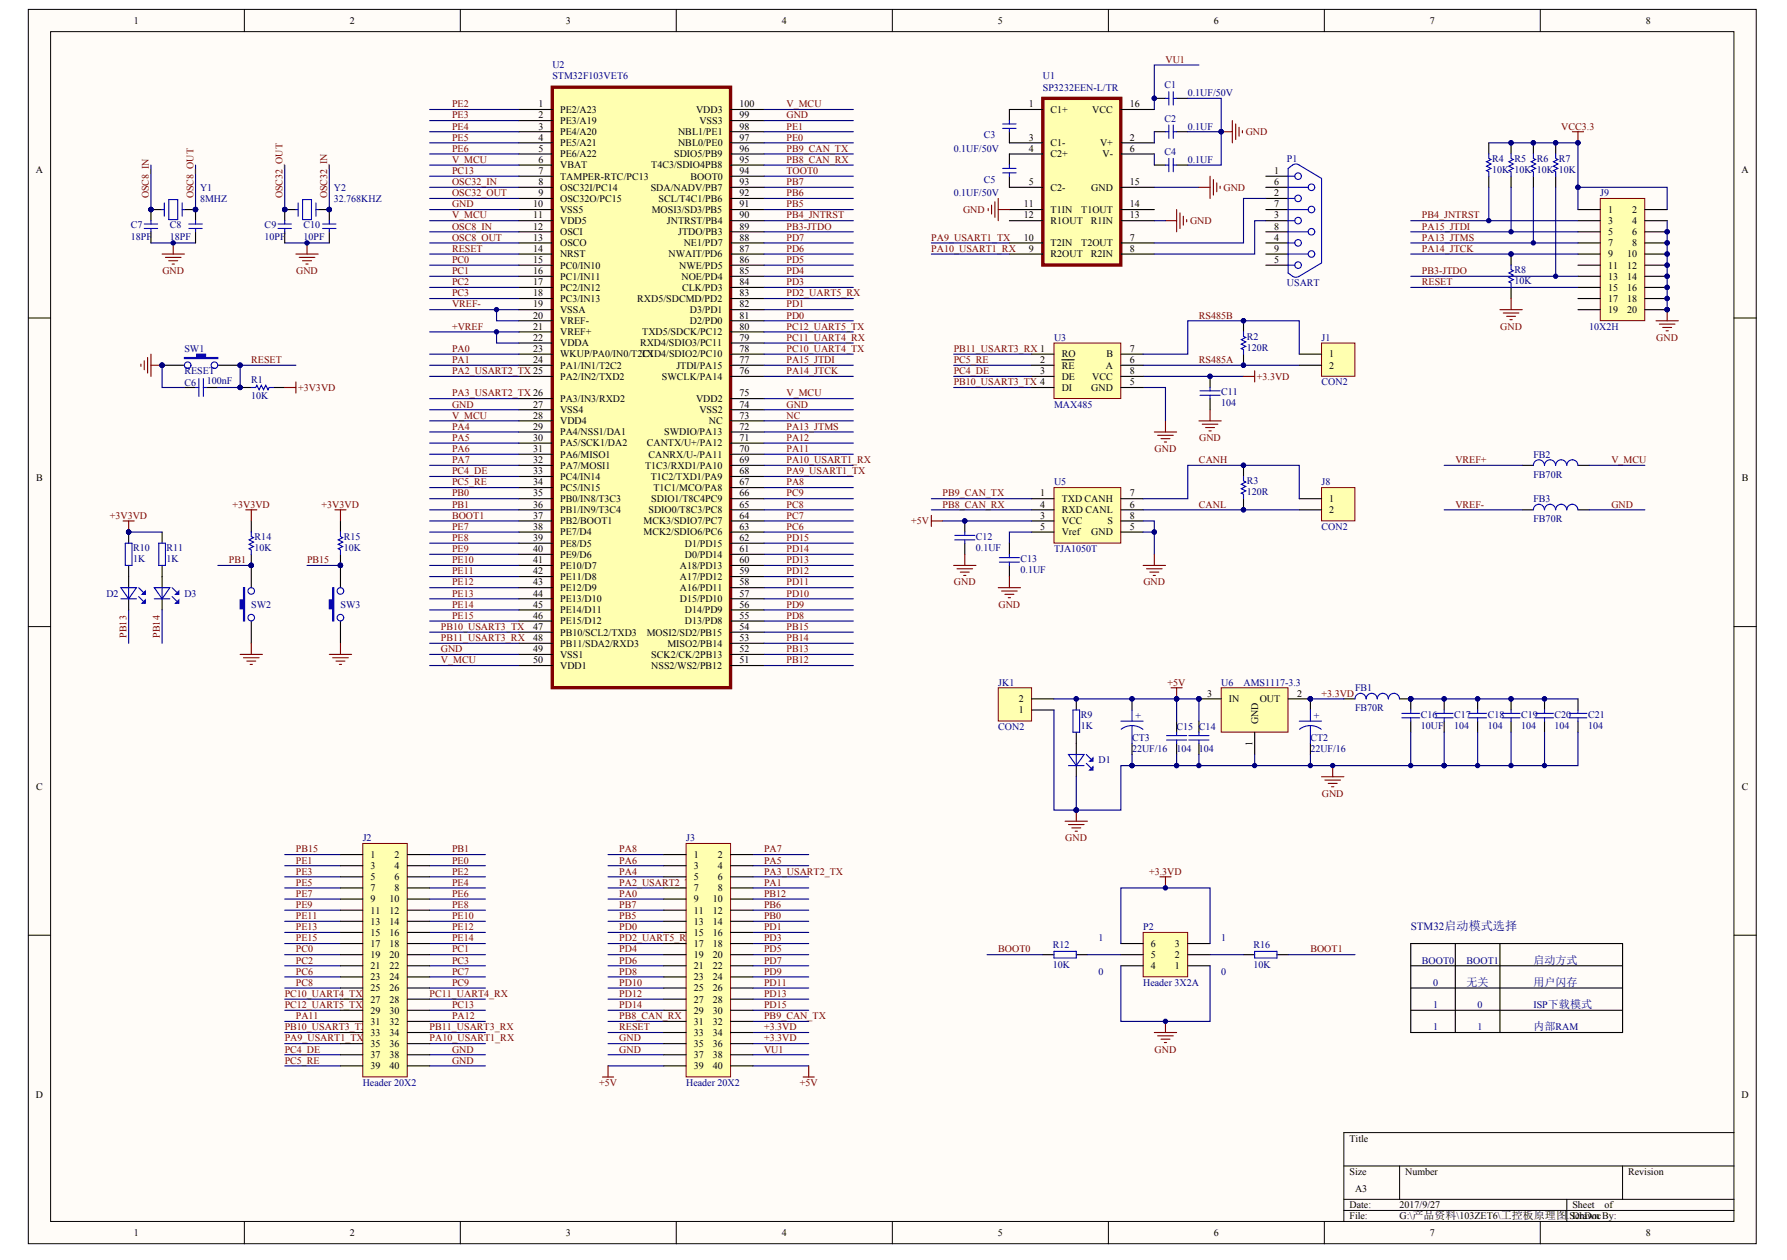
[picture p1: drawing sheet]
<svg xmlns="http://www.w3.org/2000/svg" width="287mm" height="202mm" viewBox="0 0 287 202" stroke-linecap="round" stroke-linejoin="round" font-family="sans-serif">
<defs><g id="words">
<g font-size="1.8" fill="#000080">
<text x="226.4" y="149.2">STM32启动模式选择</text>
<text x="246.1" y="154.6">启动方式</text>
<text x="235.4" y="158.2">无关</text>
<text x="246.1" y="158.2">用户闪存</text>
<text x="246.1" y="165.3">内部RAM</text>
</g>
<g font-size="1.6">
<text x="21.5" y="3.8">1</text>
<text x="56.1" y="3.8">2</text>
<text x="90.8" y="3.8">3</text>
<text x="125.5" y="3.8">4</text>
<text x="160.1" y="3.8">5</text>
<text x="194.8" y="3.8">6</text>
<text x="229.5" y="3.8">7</text>
<text x="264.2" y="3.8">8</text>
<text x="86.4" y="17.2">1</text>
<text x="118.7" y="17.2">100</text>
<text x="165.1" y="17.2">1</text>
<text x="181.3" y="17.2">16</text>
<text x="86.4" y="19">2</text>
<text x="86.4" y="20.8">3</text>
<text x="86.4" y="22.6">4</text>
<text x="89.9" y="18.1">PE2/A23</text>
<text x="89.9" y="19.9">PE3/A19</text>
<text x="89.9" y="21.7">PE4/A20</text>
<text x="89.9" y="23.5">PE5/A21</text>
<text x="108.8" y="23.5">NBL0/PE0</text>
<text x="108.8" y="21.7">NBL1/PE1</text>
<text x="111.7" y="18.1">VDD3</text>
<text x="112.3" y="19.9">VSS3</text>
<text x="118.7" y="22.6">97</text>
<text x="118.7" y="20.8">98</text>
<text x="118.7" y="19">99</text>
<text x="165.1" y="22.6">3</text>
<text x="168.6" y="18.1">C1+</text>
<text x="168.6" y="23.5">C1-</text>
<text x="175.3" y="18.1">VCC</text>
<text x="176.6" y="23.5">V+</text>
<text x="181.3" y="22.6">2</text>
<text x="5.7" y="27.7">A</text>
<text x="86.4" y="24.4">5</text>
<text x="86.4" y="26.1">6</text>
<text x="86.4" y="27.9">7</text>
<text x="86.4" y="29.7">8</text>
<text x="89.9" y="25.3">PE6/A22</text>
<text x="89.9" y="27">VBAT</text>
<text x="89.9" y="28.8">TAMPER-RTC/PC13</text>
<text x="104.5" y="27">T4C3/SDIO4PB8</text>
<text x="108.2" y="25.3">SDIO5/PB9</text>
<text x="110.8" y="28.8">BOOT0</text>
<text x="118.7" y="29.7">93</text>
<text x="118.7" y="27.9">94</text>
<text x="118.7" y="26.1">95</text>
<text x="118.7" y="24.4">96</text>
<text x="165.1" y="24.4">4</text>
<text x="165.1" y="29.7">5</text>
<text x="168.6" y="25.3">C2+</text>
<text x="176.9" y="25.3">V-</text>
<text x="181.3" y="24.4">6</text>
<text x="181.3" y="29.7">15</text>
<text x="204.5" y="27.9">1</text>
<text x="204.5" y="29.7">6</text>
<text x="279.5" y="27.7">A</text>
<text x="85.6" y="33.3">10</text>
<text x="85.6" y="35">11</text>
<text x="86.4" y="31.5">9</text>
<text x="89.9" y="30.6">OSC32I/PC14</text>
<text x="89.9" y="32.4">OSC32O/PC15</text>
<text x="89.9" y="34.2">VSS5</text>
<text x="89.9" y="36">VDD5</text>
<text x="104.4" y="30.6">SDA/NADV/PB7</text>
<text x="104.6" y="34.2">MOSI3/SD3/PB5</text>
<text x="105.7" y="32.4">SCL/T4C1/PB6</text>
<text x="107" y="36">JNTRST/PB4</text>
<text x="118.7" y="35">90</text>
<text x="118.7" y="33.3">91</text>
<text x="118.7" y="31.5">92</text>
<text x="164.3" y="33.3">11</text>
<text x="164.3" y="35">12</text>
<text x="168.6" y="30.6">C2-</text>
<text x="168.6" y="34.2">T1IN</text>
<text x="168.6" y="36">R1OUT</text>
<text x="173.5" y="34.2">T1OUT</text>
<text x="175.1" y="36">R1IN</text>
<text x="175.1" y="30.6">GND</text>
<text x="181.3" y="35">13</text>
<text x="181.3" y="33.3">14</text>
<text x="204.5" y="31.5">2</text>
<text x="204.5" y="33.3">7</text>
<text x="204.5" y="35">3</text>
<text x="258.1" y="34.2">1</text>
<text x="258.1" y="36">3</text>
<text x="261.9" y="34.2">2</text>
<text x="261.9" y="36">4</text>
<text x="85.6" y="36.8">12</text>
<text x="85.6" y="38.6">13</text>
<text x="85.6" y="40.4">14</text>
<text x="89.9" y="37.7">OSCI</text>
<text x="89.9" y="39.5">OSCO</text>
<text x="89.9" y="41.3">NRST</text>
<text x="107.3" y="41.3">NWAIT/PD6</text>
<text x="108.8" y="37.7">JTDO/PB3</text>
<text x="109.7" y="39.5">NE1/PD7</text>
<text x="118.7" y="40.4">87</text>
<text x="118.7" y="38.6">88</text>
<text x="118.7" y="36.8">89</text>
<text x="164.3" y="38.6">10</text>
<text x="165.1" y="40.4">9</text>
<text x="168.6" y="41.3">R2OUT</text>
<text x="168.6" y="39.5">T2IN</text>
<text x="173.5" y="39.5">T2OUT</text>
<text x="175.1" y="41.3">R2IN</text>
<text x="181.3" y="38.6">7</text>
<text x="181.3" y="40.4">8</text>
<text x="204.5" y="36.8">8</text>
<text x="204.5" y="38.6">4</text>
<text x="204.5" y="40.4">9</text>
<text x="258.1" y="37.7">5</text>
<text x="258.1" y="39.5">7</text>
<text x="258.1" y="41.3">9</text>
<text x="261.1" y="41.3">10</text>
<text x="261.9" y="37.7">6</text>
<text x="261.9" y="39.5">8</text>
<text x="85.6" y="42.2">15</text>
<text x="85.6" y="44">16</text>
<text x="85.6" y="45.8">17</text>
<text x="85.6" y="47.6">18</text>
<text x="89.9" y="43.1">PC0/IN10</text>
<text x="89.9" y="44.9">PC1/IN11</text>
<text x="89.9" y="46.6">PC2/IN12</text>
<text x="109" y="43.1">NWE/PD5</text>
<text x="109.4" y="44.9">NOE/PD4</text>
<text x="109.5" y="46.6">CLK/PD3</text>
<text x="118.7" y="47.6">83</text>
<text x="118.7" y="45.8">84</text>
<text x="118.7" y="44">85</text>
<text x="118.7" y="42.2">86</text>
<text x="204.5" y="42.2">5</text>
<text x="258.1" y="43.1">11</text>
<text x="258.1" y="44.9">13</text>
<text x="258.1" y="46.6">15</text>
<text x="261.1" y="43.1">12</text>
<text x="261.1" y="44.9">14</text>
<text x="261.1" y="46.6">16</text>
<text x="85.6" y="49.3">19</text>
<text x="85.6" y="51.1">20</text>
<text x="85.6" y="52.9">21</text>
<text x="89.9" y="48.4">PC3/IN13</text>
<text x="89.9" y="50.2">VSSA</text>
<text x="89.9" y="52">VREF-</text>
<text x="89.9" y="53.8">VREF+</text>
<text x="102.3" y="48.4">RXD5/SDCMD/PD2</text>
<text x="103.1" y="53.8">TXD5/SDCK/PC12</text>
<text x="110.7" y="52">D2/PD0</text>
<text x="110.7" y="50.2">D3/PD1</text>
<text x="118.7" y="52.9">80</text>
<text x="118.7" y="51.1">81</text>
<text x="118.7" y="49.3">82</text>
<text x="258.1" y="48.4">17</text>
<text x="258.1" y="50.2">19</text>
<text x="261.1" y="48.4">18</text>
<text x="261.1" y="50.2">20</text>
<text x="85.6" y="54.7">22</text>
<text x="85.6" y="56.5">23</text>
<text x="85.6" y="58.3">24</text>
<text x="89.9" y="55.6">VDDA</text>
<text x="89.9" y="57.4">WKUP/PA0/IN0/T2C1</text>
<text x="89.9" y="59.1">PA1/IN1/T2C2</text>
<text x="102.7" y="55.6">RXD4/SDIO3/PC11</text>
<text x="102.8" y="57.4">TXD4/SDIO2/PC10</text>
<text x="108.6" y="59.1">JTDI/PA15</text>
<text x="118.7" y="58.3">77</text>
<text x="118.7" y="56.5">78</text>
<text x="118.7" y="54.7">79</text>
<text x="166.9" y="58.3">2</text>
<text x="170.4" y="57.4">RO</text>
<text x="170.4" y="59.1">RE</text>
<text x="177.5" y="59.1">A</text>
<text x="177.6" y="57.4">B</text>
<text x="181.3" y="58.3">6</text>
<text x="181.3" y="56.5">7</text>
<text x="213.4" y="57.4">1</text>
<text x="213.4" y="59.1">2</text>
<text x="85.6" y="65.4">27</text>
<text x="89.9" y="60.9">PA2/IN2/TXD2</text>
<text x="89.9" y="64.5">PA3/IN3/RXD2</text>
<text x="106.2" y="60.9">SWCLK/PA14</text>
<text x="111.7" y="64.5">VDD2</text>
<text x="118.7" y="65.4">74</text>
<text x="118.7" y="63.6">75</text>
<text x="118.7" y="60">76</text>
<text x="166.9" y="60">3</text>
<text x="170.4" y="60.9">DE</text>
<text x="170.4" y="62.7">DI</text>
<text x="175.1" y="62.7">GND</text>
<text x="175.3" y="60.9">VCC</text>
<text x="181.3" y="61.8">5</text>
<text x="181.3" y="60">8</text>
<text x="85.6" y="67.2">28</text>
<text x="85.6" y="68.9">29</text>
<text x="85.6" y="70.7">30</text>
<text x="89.9" y="66.3">VSS4</text>
<text x="89.9" y="68.1">VDD4</text>
<text x="89.9" y="69.9">PA4/NSS1/DA1</text>
<text x="89.9" y="71.6">PA5/SCK1/DA2</text>
<text x="103.8" y="71.6">CANTX/U+/PA12</text>
<text x="106.6" y="69.9">SWDIO/PA13</text>
<text x="112.3" y="66.3">VSS2</text>
<text x="113.8" y="68.1">NC</text>
<text x="118.7" y="70.7">71</text>
<text x="118.7" y="68.9">72</text>
<text x="118.7" y="67.2">73</text>
<text x="5.8" y="77.2">B</text>
<text x="85.6" y="72.5">31</text>
<text x="85.6" y="74.3">32</text>
<text x="85.6" y="76.1">33</text>
<text x="85.6" y="77.9">34</text>
<text x="89.9" y="73.4">PA6/MISO1</text>
<text x="89.9" y="75.2">PA7/MOSI1</text>
<text x="89.9" y="77">PC4/IN14</text>
<text x="103.5" y="75.2">T1C3/RXD1/PA10</text>
<text x="104.1" y="73.4">CANRX/U-/PA11</text>
<text x="104.4" y="77">T1C2/TXD1/PA9</text>
<text x="118.7" y="77.9">67</text>
<text x="118.7" y="76.1">68</text>
<text x="118.7" y="74.3">69</text>
<text x="118.7" y="72.5">70</text>
<text x="279.6" y="77.2">B</text>
<text x="85.6" y="79.7">35</text>
<text x="85.6" y="81.4">36</text>
<text x="85.6" y="83.2">37</text>
<text x="89.9" y="78.8">PC5/IN15</text>
<text x="89.9" y="80.6">PB0/IN8/T3C3</text>
<text x="89.9" y="82.3">PB1/IN9/T3C4</text>
<text x="104.1" y="82.3">SDIO0/T8C3/PC8</text>
<text x="104.5" y="80.6">SDIO1/T8C4PC9</text>
<text x="104.9" y="78.8">T1C1/MCO/PA8</text>
<text x="118.7" y="83.2">64</text>
<text x="118.7" y="81.4">65</text>
<text x="118.7" y="79.7">66</text>
<text x="166.9" y="79.7">1</text>
<text x="166.9" y="81.4">4</text>
<text x="166.9" y="83.2">3</text>
<text x="170.4" y="80.6">TXD CANH</text>
<text x="170.4" y="82.3">RXD CANL</text>
<text x="181.3" y="83.2">8</text>
<text x="181.3" y="81.4">6</text>
<text x="181.3" y="79.7">7</text>
<text x="213.4" y="80.6">1</text>
<text x="213.4" y="82.3">2</text>
<text x="85.6" y="85">38</text>
<text x="85.6" y="86.8">39</text>
<text x="85.6" y="88.6">40</text>
<text x="89.9" y="84.1">PB2/BOOT1</text>
<text x="89.9" y="85.9">PE7/D4</text>
<text x="89.9" y="87.7">PE8/D5</text>
<text x="89.9" y="89.5">PE9/D6</text>
<text x="103.3" y="85.9">MCK2/SDIO6/PC6</text>
<text x="103.3" y="84.1">MCK3/SDIO7/PC7</text>
<text x="109.9" y="89.5">D0/PD14</text>
<text x="109.9" y="87.7">D1/PD15</text>
<text x="118.7" y="88.6">61</text>
<text x="118.7" y="86.8">62</text>
<text x="118.7" y="85">63</text>
<text x="166.9" y="85">5</text>
<text x="170.4" y="84.1">VCC</text>
<text x="170.4" y="85.9">Vref</text>
<text x="175.1" y="85.9">GND</text>
<text x="177.7" y="84.1">S</text>
<text x="181.3" y="85">5</text>
<text x="85.6" y="90.4">41</text>
<text x="85.6" y="92.2">42</text>
<text x="85.6" y="93.9">43</text>
<text x="85.6" y="95.7">44</text>
<text x="89.9" y="91.2">PE10/D7</text>
<text x="89.9" y="93">PE11/D8</text>
<text x="89.9" y="94.8">PE12/D9</text>
<text x="109.1" y="94.8">A16/PD11</text>
<text x="109.1" y="93">A17/PD12</text>
<text x="109.1" y="91.2">A18/PD13</text>
<text x="118.7" y="95.7">57</text>
<text x="118.7" y="93.9">58</text>
<text x="118.7" y="92.2">59</text>
<text x="118.7" y="90.4">60</text>
<text x="85.6" y="97.5">45</text>
<text x="85.6" y="99.3">46</text>
<text x="85.6" y="101.1">47</text>
<text x="89.9" y="96.6">PE13/D10</text>
<text x="89.9" y="98.4">PE14/D11</text>
<text x="89.9" y="100.2">PE15/D12</text>
<text x="89.9" y="102">PB10/SCL2/TXD3</text>
<text x="103.8" y="102">MOSI2/SD2/PB15</text>
<text x="109.1" y="96.6">D15/PD10</text>
<text x="109.9" y="100.2">D13/PD8</text>
<text x="109.9" y="98.4">D14/PD9</text>
<text x="118.7" y="101.1">54</text>
<text x="118.7" y="99.3">55</text>
<text x="118.7" y="97.5">56</text>
<text x="85.6" y="102.9">48</text>
<text x="85.6" y="104.6">49</text>
<text x="85.6" y="106.4">50</text>
<text x="89.9" y="103.7">PB11/SDA2/RXD3</text>
<text x="89.9" y="105.5">VSS1</text>
<text x="89.9" y="107.3">VDD1</text>
<text x="104.5" y="107.3">NSS2/WS2/PB12</text>
<text x="104.5" y="105.5">SCK2/CK/2PB13</text>
<text x="107.1" y="103.7">MISO2/PB14</text>
<text x="118.7" y="106.4">51</text>
<text x="118.7" y="104.6">52</text>
<text x="118.7" y="102.9">53</text>
<text x="163.5" y="112.7">2</text>
<text x="193.8" y="111.8">3</text>
<text x="197.3" y="112.7">IN</text>
<text x="202.2" y="112.7">OUT</text>
<text x="208.2" y="111.8">2</text>
<text x="163.5" y="114.5">1</text>
<text x="201" y="119.7" transform="rotate(-90 201 119.7)">1</text>
<text x="201.9" y="116.2" transform="rotate(-90 201.9 116.2)">GND</text>
<text x="5.8" y="126.7">C</text>
<text x="279.6" y="126.7">C</text>
<text x="59.5" y="137.6">1</text>
<text x="63.3" y="137.6">2</text>
<text x="111.4" y="137.6">1</text>
<text x="115.2" y="137.6">2</text>
<text x="59.5" y="139.4">3</text>
<text x="59.5" y="141.2">5</text>
<text x="59.5" y="143">7</text>
<text x="63.3" y="139.4">4</text>
<text x="63.3" y="141.2">6</text>
<text x="63.3" y="143">8</text>
<text x="111.4" y="139.4">3</text>
<text x="111.4" y="141.2">5</text>
<text x="111.4" y="143">7</text>
<text x="115.2" y="139.4">4</text>
<text x="115.2" y="141.2">6</text>
<text x="115.2" y="143">8</text>
<text x="59.5" y="144.8">9</text>
<text x="59.5" y="146.6">11</text>
<text x="59.5" y="148.4">13</text>
<text x="62.5" y="144.8">10</text>
<text x="62.5" y="146.6">12</text>
<text x="62.5" y="148.4">14</text>
<text x="111.4" y="144.8">9</text>
<text x="111.4" y="146.6">11</text>
<text x="111.4" y="148.4">13</text>
<text x="114.4" y="144.8">10</text>
<text x="114.4" y="146.6">12</text>
<text x="114.4" y="148.4">14</text>
<text x="59.5" y="150.1">15</text>
<text x="59.5" y="151.9">17</text>
<text x="59.5" y="153.7">19</text>
<text x="59.5" y="155.5">21</text>
<text x="62.5" y="150.1">16</text>
<text x="62.5" y="151.9">18</text>
<text x="62.5" y="153.7">20</text>
<text x="62.5" y="155.5">22</text>
<text x="111.4" y="150.1">15</text>
<text x="111.4" y="151.9">17</text>
<text x="111.4" y="153.7">19</text>
<text x="111.4" y="155.5">21</text>
<text x="114.4" y="150.1">16</text>
<text x="114.4" y="151.9">18</text>
<text x="114.4" y="153.7">20</text>
<text x="114.4" y="155.5">22</text>
<text x="184.7" y="155.5">4</text>
<text x="184.7" y="153.7">5</text>
<text x="184.7" y="151.9">6</text>
<text x="188.6" y="155.5">1</text>
<text x="188.6" y="153.7">2</text>
<text x="188.6" y="151.9">3</text>
<text x="59.5" y="157.3">23</text>
<text x="59.5" y="159.1">25</text>
<text x="59.5" y="160.8">27</text>
<text x="62.5" y="157.3">24</text>
<text x="62.5" y="159.1">26</text>
<text x="62.5" y="160.8">28</text>
<text x="111.4" y="157.3">23</text>
<text x="111.4" y="159.1">25</text>
<text x="111.4" y="160.8">27</text>
<text x="114.4" y="157.3">24</text>
<text x="114.4" y="159.1">26</text>
<text x="114.4" y="160.8">28</text>
<text x="59.5" y="162.6">29</text>
<text x="59.5" y="164.4">31</text>
<text x="59.5" y="166.2">33</text>
<text x="59.5" y="168">35</text>
<text x="62.5" y="162.6">30</text>
<text x="62.5" y="164.4">32</text>
<text x="62.5" y="166.2">34</text>
<text x="62.5" y="168">36</text>
<text x="111.4" y="162.6">29</text>
<text x="111.4" y="164.4">31</text>
<text x="111.4" y="166.2">33</text>
<text x="111.4" y="168">35</text>
<text x="114.4" y="162.6">30</text>
<text x="114.4" y="164.4">32</text>
<text x="114.4" y="166.2">34</text>
<text x="114.4" y="168">36</text>
<text x="59.5" y="169.8">37</text>
<text x="59.5" y="171.5">39</text>
<text x="62.5" y="169.8">38</text>
<text x="62.5" y="171.5">40</text>
<text x="111.4" y="169.8">37</text>
<text x="111.4" y="171.5">39</text>
<text x="114.4" y="169.8">38</text>
<text x="114.4" y="171.5">40</text>
<text x="5.7" y="176.2">D</text>
<text x="279.5" y="176.2">D</text>
<text x="216.6" y="183.1">Title</text>
<text x="216.6" y="188.5">Size</text>
<text x="217.5" y="191.2">A3</text>
<text x="225.5" y="188.5">Number</text>
<text x="261.3" y="188.5">Revision</text>
<text x="216.6" y="193.8">Date:</text>
<text x="216.6" y="195.6">File:</text>
<text x="224.6" y="193.8">2017/9/27</text>
<text x="224.6" y="195.6">G:\产品资料\103ZET6\工控板原理图</text>
<text x="251.5" y="195.6">.</text>
<text x="251.9" y="195.6">SchDoc</text>
<text x="252.4" y="193.8">Sheet</text>
<text x="252.4" y="195.6">Drawn By:</text>
<text x="257.5" y="193.8">of</text>
<text x="21.5" y="198.3">1</text>
<text x="56.1" y="198.3">2</text>
<text x="90.8" y="198.3">3</text>
<text x="125.5" y="198.3">4</text>
<text x="160.1" y="198.3">5</text>
<text x="194.8" y="198.3">6</text>
<text x="229.5" y="198.3">7</text>
<text x="264.2" y="198.3">8</text>
</g>
<g font-size="1.6" fill="#000080">
<text x="88.7" y="11">U2</text>
<text x="88.7" y="12.7">STM32F103VET6</text>
<text x="167.4" y="12.7">U1</text>
<text x="167.4" y="14.5">SP3232EEN-L/TR</text>
<text x="186.9" y="14.2">C1</text>
<text x="190.6" y="15.4">0.1UF/50V</text>
<text x="157.9" y="22.2">C3</text>
<text x="186.9" y="19.5">C2</text>
<text x="190.6" y="20.8">0.1UF</text>
<text x="153.1" y="24.4">0.1UF/50V</text>
<text x="157.9" y="29.3">C5</text>
<text x="186.9" y="24.9">C4</text>
<text x="190.6" y="26.1">0.1UF</text>
<text x="206.5" y="26">P1</text>
<text x="239.5" y="26">R4</text>
<text x="239.5" y="27.7">10K 10K 10K 10K</text>
<text x="243.1" y="26">R5</text>
<text x="246.6" y="26">R6</text>
<text x="250.2" y="26">R7</text>
<text x="32.1" y="30.6">Y1</text>
<text x="32.1" y="32.4">8MHZ</text>
<text x="53.6" y="30.6">Y2</text>
<text x="53.6" y="32.4">32.768KHZ</text>
<text x="153.1" y="31.5">0.1UF/50V</text>
<text x="256.8" y="31.5">J9</text>
<text x="21" y="36.7">C7</text>
<text x="21" y="38.4">18PF</text>
<text x="27.3" y="36.7">C8</text>
<text x="27.3" y="38.4">18PF</text>
<text x="42.5" y="36.7">C9</text>
<text x="42.5" y="38.4">10PF</text>
<text x="48.7" y="36.7">C10</text>
<text x="48.7" y="38.4">10PF</text>
<text x="206.5" y="45.9">USART</text>
<text x="243.1" y="43.8">R8</text>
<text x="243.1" y="45.6">10K</text>
<text x="255" y="52.9">10X2H</text>
<text x="29.6" y="56.5">SW1</text>
<text x="169.2" y="54.7">U3</text>
<text x="200.1" y="54.5">R2</text>
<text x="200.1" y="56.3">120R</text>
<text x="212.1" y="54.7">J1</text>
<text x="29.6" y="60">RESET</text>
<text x="29.6" y="62">C6</text>
<text x="33.2" y="61.6">100nF</text>
<text x="40.3" y="61.5">R1</text>
<text x="40.3" y="64">10K</text>
<text x="169.2" y="65.4">MAX485</text>
<text x="196" y="63.4">C11</text>
<text x="196" y="65.2">104</text>
<text x="212.1" y="61.8">CON2</text>
<text x="169.2" y="77.9">U5</text>
<text x="200.1" y="77.7">R3</text>
<text x="212.1" y="77.9">J8</text>
<text x="246.1" y="73.4">FB2</text>
<text x="246.1" y="76.6">FB70R</text>
<text x="200.1" y="79.5">120R</text>
<text x="246.1" y="80.6">FB3</text>
<text x="246.1" y="83.8">FB70R</text>
<text x="21.4" y="88.4">R10</text>
<text x="26.7" y="88.4">R11</text>
<text x="40.9" y="86.6">R14</text>
<text x="40.9" y="88.4">10K</text>
<text x="55.2" y="86.6">R15</text>
<text x="55.2" y="88.4">10K</text>
<text x="156.6" y="86.6">C12</text>
<text x="156.6" y="88.4">0.1UF</text>
<text x="169.2" y="88.6">TJA1050T</text>
<text x="212.1" y="85">CON2</text>
<text x="17.1" y="95.7">D2</text>
<text x="21.4" y="90.2">1K</text>
<text x="26.7" y="90.2">1K</text>
<text x="29.6" y="95.7">D3</text>
<text x="163.8" y="90.2">C13</text>
<text x="163.8" y="92">0.1UF</text>
<text x="40.3" y="97.5">SW2</text>
<text x="54.6" y="97.5">SW3</text>
<text x="160.2" y="110">JK1</text>
<text x="196" y="110">U6</text>
<text x="199.6" y="110">AMS1117-3.3</text>
<text x="217.5" y="110.9">FB1</text>
<text x="160.2" y="117.1">CON2</text>
<text x="173.5" y="115.2">R9</text>
<text x="173.5" y="116.9">1K</text>
<text x="181.7" y="118.9">CT3</text>
<text x="182.2" y="115.3">+</text>
<text x="188.8" y="117.1">C15 C14</text>
<text x="210.3" y="118.9">CT2</text>
<text x="210.9" y="115.3">+</text>
<text x="217.5" y="114.1">FB70R</text>
<text x="228" y="115.2">C16</text>
<text x="228" y="116.9">10UF</text>
<text x="233.4" y="115.2">C17</text>
<text x="233.4" y="116.9">104</text>
<text x="238.8" y="115.2">C18</text>
<text x="238.8" y="116.9">104</text>
<text x="244.1" y="115.2">C19</text>
<text x="244.1" y="116.9">104</text>
<text x="249.5" y="115.2">C20</text>
<text x="249.5" y="116.9">104</text>
<text x="254.9" y="115.2">C21</text>
<text x="254.9" y="116.9">104</text>
<text x="176.3" y="122.5">D1</text>
<text x="181.7" y="120.7">22UF/16</text>
<text x="188.8" y="120.7">104</text>
<text x="192.4" y="120.7">104</text>
<text x="210.3" y="120.7">22UF/16</text>
<text x="58.2" y="135">J2</text>
<text x="110.1" y="135">J3</text>
<text x="183.5" y="149.2">P2</text>
<text x="169" y="152.1">R12</text>
<text x="169" y="155.3">10K</text>
<text x="176.3" y="151">1</text>
<text x="196" y="151">1</text>
<text x="201.2" y="152.1">R16</text>
<text x="201.2" y="155.3">10K</text>
<text x="228.2" y="154.6">BOOT0</text>
<text x="235.4" y="154.6">BOOT1</text>
<text x="176.3" y="156.4">0</text>
<text x="183.5" y="158.2">Header 3X2A</text>
<text x="196" y="156.4">0</text>
<text x="230" y="158.2">0</text>
<text x="230" y="161.7">1</text>
<text x="237.1" y="161.7">0</text>
<text x="246.1" y="161.7">ISP下载模式</text>
<text x="230" y="165.3">1</text>
<text x="237.1" y="165.3">1</text>
<text x="58.2" y="174.2">Header 20X2</text>
<text x="110.1" y="174.2">Header 20X2</text>
</g>
<g font-size="1.6" fill="#800000">
<text x="187.1" y="10.1">VU1</text>
<text x="72.5" y="17.2">PE2</text>
<text x="126.2" y="17.2">V_MCU</text>
<text x="72.5" y="22.6">PE5</text>
<text x="72.5" y="20.8">PE4</text>
<text x="72.5" y="19">PE3</text>
<text x="126.2" y="19">GND</text>
<text x="126.2" y="22.6">PE0</text>
<text x="126.2" y="20.8">PE1</text>
<text x="199.9" y="21.7">GND</text>
<text x="250.6" y="20.8">VCC3.3</text>
<text x="72.5" y="26.1">V_MCU</text>
<text x="72.5" y="29.7">OSC32_IN</text>
<text x="72.5" y="24.4">PE6</text>
<text x="72.5" y="27.9">PC13</text>
<text x="126.2" y="29.7">PB7</text>
<text x="126.2" y="26.1">PB8_CAN_RX</text>
<text x="126.2" y="24.4">PB9_CAN_TX</text>
<text x="126.2" y="27.9">TOOT0</text>
<text x="23.9" y="31.8" transform="rotate(-90 23.9 31.8)">OSC8_IN</text>
<text x="31" y="31.8" transform="rotate(-90 31 31.8)">OSC8_OUT</text>
<text x="45.4" y="31.8" transform="rotate(-90 45.4 31.8)">OSC32_OUT</text>
<text x="52.5" y="31.8" transform="rotate(-90 52.5 31.8)">OSC32_IN</text>
<text x="72.5" y="31.5">OSC32_OUT</text>
<text x="72.5" y="33.3">GND</text>
<text x="72.5" y="35">V_MCU</text>
<text x="126.2" y="35">PB4_JNTRST</text>
<text x="126.2" y="33.3">PB5</text>
<text x="126.2" y="31.5">PB6</text>
<text x="154.6" y="34.2">GND</text>
<text x="191" y="36">GND</text>
<text x="196.4" y="30.6">GND</text>
<text x="228.2" y="35">PB4_JNTRST</text>
<text x="72.5" y="40.4">RESET</text>
<text x="72.5" y="36.8">OSC8_IN</text>
<text x="72.5" y="38.6">OSC8_OUT</text>
<text x="126.2" y="36.8">PB3-JTDO</text>
<text x="126.2" y="40.4">PD6</text>
<text x="126.2" y="38.6">PD7</text>
<text x="149.5" y="40.4">PA10_USART1_RX</text>
<text x="149.5" y="38.6">PA9_USART1_TX</text>
<text x="228.2" y="36.8">PA15_JTDI</text>
<text x="228.2" y="38.6">PA13_JTMS</text>
<text x="228.2" y="40.4">PA14_JTCK</text>
<text x="26.1" y="44">GND</text>
<text x="47.5" y="44">GND</text>
<text x="72.5" y="42.2">PC0</text>
<text x="72.5" y="44">PC1</text>
<text x="72.5" y="45.8">PC2</text>
<text x="72.5" y="47.6">PC3</text>
<text x="126.2" y="47.6">PD2_UART5_RX</text>
<text x="126.2" y="45.8">PD3</text>
<text x="126.2" y="44">PD4</text>
<text x="126.2" y="42.2">PD5</text>
<text x="228.2" y="44">PB3-JTDO</text>
<text x="228.2" y="45.8">RESET</text>
<text x="72.5" y="49.3">VREF-</text>
<text x="72.5" y="52.9">+VREF</text>
<text x="126.2" y="51.1">PD0</text>
<text x="126.2" y="49.3">PD1</text>
<text x="126.2" y="52.9">PC12_UART5_TX</text>
<text x="192.4" y="51.1">RS485B</text>
<text x="240.8" y="52.9">GND</text>
<text x="40.3" y="58.3">RESET</text>
<text x="72.5" y="56.5">PA0</text>
<text x="72.5" y="58.3">PA1</text>
<text x="126.2" y="56.5">PC10_UART4_TX</text>
<text x="126.2" y="54.7">PC11_UART4_RX</text>
<text x="126.2" y="58.3">PA15_JTDI</text>
<text x="153.1" y="56.5">PB11_USART3_RX 1</text>
<text x="153.1" y="58.3">PC5_RE</text>
<text x="192.4" y="58.3">RS485A</text>
<text x="265.8" y="54.7">GND</text>
<text x="47.8" y="62.7">+3V3VD</text>
<text x="72.5" y="60">PA2_USART2_TX 25</text>
<text x="72.5" y="63.6">PA3_USART2_TX 26</text>
<text x="72.5" y="65.4">GND</text>
<text x="126.2" y="60">PA14_JTCK</text>
<text x="126.2" y="63.6">V_MCU</text>
<text x="126.2" y="65.4">GND</text>
<text x="153.1" y="60">PC4_DE</text>
<text x="153.1" y="61.8">PB10_USART3_TX 4</text>
<text x="201.7" y="60.9">+3.3VD</text>
<text x="72.5" y="67.2">V_MCU</text>
<text x="72.5" y="68.9">PA4</text>
<text x="72.5" y="70.7">PA5</text>
<text x="126.2" y="67.2">NC</text>
<text x="126.2" y="70.7">PA12</text>
<text x="126.2" y="68.9">PA13_JTMS</text>
<text x="192.5" y="70.7">GND</text>
<text x="72.5" y="72.5">PA6</text>
<text x="72.5" y="74.3">PA7</text>
<text x="72.5" y="76.1">PC4_DE</text>
<text x="72.5" y="77.9">PC5_RE</text>
<text x="126.2" y="77.9">PA8</text>
<text x="126.2" y="76.1">PA9_USART1_TX</text>
<text x="126.2" y="74.3">PA10_USART1_RX</text>
<text x="126.2" y="72.5">PA11</text>
<text x="185.3" y="72.5">GND</text>
<text x="192.4" y="74.3">CANH</text>
<text x="233.6" y="74.3">VREF+</text>
<text x="258.6" y="74.3">V_MCU</text>
<text x="17.6" y="83.2">+3V3VD</text>
<text x="37.3" y="81.4">+3V3VD</text>
<text x="51.6" y="81.4">+3V3VD</text>
<text x="72.5" y="83.2">BOOT1</text>
<text x="72.5" y="79.7">PB0</text>
<text x="72.5" y="81.4">PB1</text>
<text x="126.2" y="83.2">PC7</text>
<text x="126.2" y="81.4">PC8</text>
<text x="126.2" y="79.7">PC9</text>
<text x="151.3" y="79.7">PB9_CAN_TX</text>
<text x="151.3" y="81.4">PB8_CAN_RX</text>
<text x="192.4" y="81.4">CANL</text>
<text x="233.6" y="81.4">VREF-</text>
<text x="258.6" y="81.4">GND</text>
<text x="72.5" y="85">PE7</text>
<text x="72.5" y="86.8">PE8</text>
<text x="72.5" y="88.6">PE9</text>
<text x="126.2" y="88.6">PD14</text>
<text x="126.2" y="86.8">PD15</text>
<text x="126.2" y="85">PC6</text>
<text x="146.2" y="84.1">+5V</text>
<text x="36.7" y="90.4">PB1</text>
<text x="49.3" y="90.4">PB15</text>
<text x="72.5" y="90.4">PE10</text>
<text x="72.5" y="92.2">PE11</text>
<text x="72.5" y="93.9">PE12</text>
<text x="72.5" y="95.7">PE13</text>
<text x="126.2" y="95.7">PD10</text>
<text x="126.2" y="93.9">PD11</text>
<text x="126.2" y="92.2">PD12</text>
<text x="126.2" y="90.4">PD13</text>
<text x="153.1" y="93.9">GND</text>
<text x="183.5" y="93.9">GND</text>
<text x="70.8" y="101.1">PB10_USART3_TX</text>
<text x="72.5" y="97.5">PE14</text>
<text x="72.5" y="99.3">PE15</text>
<text x="126.2" y="101.1">PB15</text>
<text x="126.2" y="99.3">PD8</text>
<text x="126.2" y="97.5">PD9</text>
<text x="160.2" y="97.5">GND</text>
<text x="20.3" y="102.3" transform="rotate(-90 20.3 102.3)">PB13</text>
<text x="25.7" y="102.3" transform="rotate(-90 25.7 102.3)">PB14</text>
<text x="70.8" y="102.9">PB11_USART3_RX</text>
<text x="70.8" y="104.6">GND</text>
<text x="70.8" y="106.4">V_MCU</text>
<text x="126.2" y="106.4">PB12</text>
<text x="126.2" y="104.6">PB13</text>
<text x="126.2" y="102.9">PB14</text>
<text x="187.4" y="110">+5V</text>
<text x="212.1" y="111.8">+3.3VD</text>
<text x="212.1" y="127.8">GND</text>
<text x="47.5" y="136.8">PB15</text>
<text x="72.5" y="136.8">PB1</text>
<text x="99.4" y="136.8">PA8</text>
<text x="122.6" y="136.8">PA7</text>
<text x="171" y="135">GND</text>
<text x="47.5" y="138.5">PE1</text>
<text x="47.5" y="140.3">PE3</text>
<text x="47.5" y="142.1">PE5</text>
<text x="47.5" y="143.9">PE7</text>
<text x="72.5" y="138.5">PE0</text>
<text x="72.5" y="140.3">PE2</text>
<text x="72.5" y="142.1">PE4</text>
<text x="72.5" y="143.9">PE6</text>
<text x="99.4" y="143.9">PA0</text>
<text x="99.4" y="142.1">PA2_USART2_TX</text>
<text x="99.4" y="140.3">PA4</text>
<text x="99.4" y="138.5">PA6</text>
<text x="122.6" y="142.1">PA1</text>
<text x="122.6" y="140.3">PA3_USART2_TX</text>
<text x="122.6" y="138.5">PA5</text>
<text x="122.6" y="143.9">PB12</text>
<text x="184.4" y="140.3">+3.3VD</text>
<text x="47.5" y="145.7">PE9</text>
<text x="47.5" y="147.5">PE11</text>
<text x="47.5" y="149.2">PE13</text>
<text x="72.5" y="145.7">PE8</text>
<text x="72.5" y="147.5">PE10</text>
<text x="72.5" y="149.2">PE12</text>
<text x="99.4" y="147.5">PB5</text>
<text x="99.4" y="145.7">PB7</text>
<text x="99.4" y="149.2">PD0</text>
<text x="122.6" y="145.7">PB6</text>
<text x="122.6" y="147.5">PB0</text>
<text x="122.6" y="149.2">PD1</text>
<text x="47.5" y="151">PE15</text>
<text x="47.5" y="152.8">PC0</text>
<text x="47.5" y="154.6">PC2</text>
<text x="72.5" y="151">PE14</text>
<text x="72.5" y="152.8">PC1</text>
<text x="72.5" y="154.6">PC3</text>
<text x="99.4" y="151">PD2_UART5_RX</text>
<text x="99.4" y="152.8">PD4</text>
<text x="99.4" y="154.6">PD6</text>
<text x="122.6" y="151">PD3</text>
<text x="122.6" y="152.8">PD5</text>
<text x="122.6" y="154.6">PD7</text>
<text x="160.2" y="152.8">BOOT0</text>
<text x="210.3" y="152.8">BOOT1</text>
<text x="45.7" y="159.9">PC10_UART4_TX</text>
<text x="45.7" y="161.7">PC12_UART5_TX</text>
<text x="47.5" y="156.4">PC6</text>
<text x="47.5" y="158.2">PC8</text>
<text x="69" y="159.9">PC11_UART4_RX</text>
<text x="72.5" y="156.4">PC7</text>
<text x="72.5" y="158.2">PC9</text>
<text x="72.5" y="161.7">PC13</text>
<text x="99.4" y="156.4">PD8</text>
<text x="99.4" y="158.2">PD10</text>
<text x="99.4" y="159.9">PD12</text>
<text x="99.4" y="161.7">PD14</text>
<text x="122.6" y="156.4">PD9</text>
<text x="122.6" y="158.2">PD11</text>
<text x="122.6" y="159.9">PD13</text>
<text x="122.6" y="161.7">PD15</text>
<text x="45.7" y="165.3">PB10_USART3_TX</text>
<text x="45.7" y="167.1">PA9_USART1_TX</text>
<text x="47.5" y="163.5">PA11</text>
<text x="69" y="165.3">PB11_USART3_RX</text>
<text x="69" y="167.1">PA10_USART1_RX</text>
<text x="72.5" y="163.5">PA12</text>
<text x="99.4" y="163.5">PB8_CAN_RX</text>
<text x="99.4" y="165.3">RESET</text>
<text x="99.4" y="167.1">GND</text>
<text x="122.6" y="163.5">PB9_CAN_TX</text>
<text x="122.6" y="165.3">+3.3VD</text>
<text x="122.6" y="167.1">+3.3VD</text>
<text x="45.7" y="168.9">PC4_DE</text>
<text x="45.7" y="170.7">PC5_RE</text>
<text x="72.5" y="168.9">GND</text>
<text x="72.5" y="170.7">GND</text>
<text x="99.4" y="168.9">GND</text>
<text x="122.6" y="168.9">VU1</text>
<text x="185.3" y="168.9">GND</text>
<text x="96.2" y="174.2">+5V</text>
<text x="128.4" y="174.2">+5V</text>
</g>
</g></defs>
<g fill="#fffcf8" stroke="#000" stroke-width=".16">
<path d="M4.5 1.5h277.4v198h-277.4z"/>
<path d="M8.1 5.1h270.2v190.9h-270.2z"/>
</g>
<g fill="none" stroke="#000" stroke-width=".16">
<path d="M39.2 1.5v3.6M73.9 1.5v3.6M108.5 1.5v3.6M143.2 1.5v3.6M177.9 1.5v3.6M212.6 1.5v3.6M247.2 1.5v3.6M4.5 51h3.6M278.3 51h3.6M4.5 100.5h3.6M278.3 100.5h3.6M4.5 150h3.6"/>
<path d="M278.3 150h3.6M39.2 196v3.5M73.9 196v3.5M108.5 196v3.5M143.2 196v3.5M177.9 196v3.5M212.6 196v3.5M215.7 187.1h62.6M215.7 192.4h62.6M215.7 194.2h62.6M224.6 187.1v5.3M247.2 196v3.5"/>
<path d="M251.5 192.4v3.6M260.4 187.1v5.3M278.3 181.7h-62.6v14.3"/>
</g>
<path d="M88.6 14h28.7v96.3h-28.7z" fill="#ffffb0" stroke="#800000" stroke-width=".54"/>
<g fill="none" stroke="#000" stroke-width=".18">
<path d="M83.3 17.6h5.3M83.3 19.3h5.3M117.3 17.6h5.3M117.3 19.3h5.3M162 17.6v1.7M24.2 37.2v1.8M26 33.6h-1.8v1.8M29.6 33.6h1.8v1.8M31.4 37.2v1.8M45.7 37.2v1.8M47.5 33.6h-1.8v1.8M51.1 33.6h1.8v1.8"/>
<path d="M52.9 37.2v1.8M83.3 21.1h5.3M83.3 22.9h5.3M83.3 24.7h5.3M83.3 26.5h5.3M83.3 28.3h5.3M83.3 30.1h5.3M83.3 31.8h5.3M83.3 33.6h5.3M83.3 35.4h5.3M83.3 37.2h5.3M83.3 39h5.3"/>
<path d="M117.3 21.1h5.3M117.3 22.9h5.3M117.3 24.7h5.3M117.3 26.5h5.3M117.3 28.3h5.3M117.3 30.1h5.3M117.3 31.8h5.3M117.3 33.6h5.3M117.3 35.4h5.3M117.3 37.2h5.3M117.3 39h5.3M162 21.1v1.8"/>
<path d="M162 24.7v1.8M162 28.3v1.8M185.3 21.1h1.8M185.3 26.5h1.8M188.8 21.1h1.8M188.8 26.5h1.8M203.2 28.3h3.5M203.2 30.1h3.5M203.2 31.8h3.5M203.2 33.6h3.5M203.2 35.4h3.5M203.2 37.2h3.5"/>
<path d="M203.2 39h3.5M26 58.6h3.6M35 58.6h3.5M83.3 40.8h5.3M83.3 42.5h5.3M83.3 44.3h5.3M83.3 46.1h5.3M83.3 47.9h5.3M83.3 49.7h5.3M83.3 51.5h5.3M83.3 53.2h5.3M83.3 55h5.3"/>
<path d="M83.3 56.8h5.3M83.3 58.6h5.3M117.3 40.8h5.3M117.3 42.5h5.3M117.3 44.3h5.3M117.3 46.1h5.3M117.3 47.9h5.3M117.3 49.7h5.3M117.3 51.5h5.3M117.3 53.2h5.3M117.3 55h5.3M117.3 56.8h5.3"/>
<path d="M117.3 58.6h5.3M203.2 40.8h3.5M203.2 42.5h3.5M29.6 62.2h1.8M33.2 62.2h1.8M38.5 62.2h1.8M43.9 62.2h1.8M83.3 60.4h5.3M83.3 64h5.3M83.3 65.7h5.3M83.3 67.5h5.3M83.3 69.3h5.3"/>
<path d="M83.3 71.1h5.3M83.3 72.9h5.3M83.3 74.7h5.3M83.3 76.4h5.3M83.3 78.2h5.3M117.3 60.4h5.3M117.3 64h5.3M117.3 65.7h5.3M117.3 67.5h5.3M117.3 69.3h5.3M117.3 71.1h5.3M117.3 72.9h5.3"/>
<path d="M117.3 74.7h5.3M117.3 76.4h5.3M117.3 78.2h5.3M20.6 85.4v1.7M20.6 90.7v3.6M20.6 96.1v1.8M26 85.4v1.7M26 90.7v3.6M26 96.1v1.8M40.3 83.6v1.8M40.3 88.9v5.4M40.3 99.6v3.6"/>
<path d="M54.6 83.6v1.8M54.6 88.9v5.4M54.6 99.6v3.6M83.3 80h5.3M83.3 81.8h5.3M83.3 83.6h5.3M83.3 85.4h5.3M83.3 87.1h5.3M83.3 88.9h5.3M83.3 90.7h5.3M83.3 92.5h5.3M83.3 94.3h5.3"/>
<path d="M83.3 96.1h5.3M83.3 97.9h5.3M83.3 99.6h5.3M117.3 80h5.3M117.3 81.8h5.3M117.3 83.6h5.3M117.3 85.4h5.3M117.3 87.1h5.3M117.3 88.9h5.3M117.3 90.7h5.3M117.3 92.5h5.3M117.3 94.3h5.3"/>
<path d="M117.3 96.1h5.3M117.3 97.9h5.3M117.3 99.6h5.3M83.3 101.4h5.3M83.3 103.2h5.3M83.3 105h5.3M83.3 106.8h5.3M117.3 101.4h5.3M117.3 103.2h5.3M117.3 105h5.3M117.3 106.8h5.3"/>
</g>
<g fill="none" stroke="#000080" stroke-width=".18">
<path d="M69 17.6h14.3M69 19.3h14.3M122.6 17.6h14.4M122.6 19.3h14.4M24.2 39h7.2M24.2 26.5v7.1M31.4 26.5v7.1M45.7 39h7.2M45.7 26.5v7.1M52.9 26.5v7.1M69 21.1h14.3M69 22.9h14.3"/>
<path d="M69 24.7h14.3M69 26.5h14.3M69 28.3h14.3M69 30.1h14.3M69 31.8h14.3M69 33.6h14.3M69 35.4h14.3M69 37.2h14.3M69 39h14.3M122.6 21.1h14.4M122.6 22.9h14.4M122.6 24.7h14.4"/>
<path d="M122.6 26.5h14.4M122.6 28.3h14.4M122.6 30.1h14.4M122.6 31.8h14.4M122.6 33.6h14.4M122.6 35.4h14.4M122.6 37.2h14.4M122.6 39h14.4M149.5 39h12.5M26 58.6v3.6h3.6M47.5 58.6h-9v3.6h-3.5M69 40.8h14.3"/>
<path d="M69 42.5h14.3M69 44.3h14.3M69 46.1h14.3M69 47.9h14.3M69 49.7h14.3M69 53.2h14.3M69 56.8h14.3M69 58.6h14.3M79.7 53.2v1.8h3.6M79.7 49.7v1.8h3.6M122.6 40.8h14.4M122.6 42.5h14.4"/>
<path d="M122.6 44.3h14.4M122.6 46.1h14.4M122.6 47.9h14.4M122.6 49.7h14.4M122.6 51.5h14.4M122.6 53.2h14.4M122.6 55h14.4M122.6 56.8h14.4M122.6 58.6h14.4M149.5 40.8h12.5M69 65.7h14.3M69 67.5h14.3"/>
<path d="M69 60.4h14.3M69 69.3h14.3M69 71.1h14.3M69 72.9h14.3M69 74.7h14.3M69 76.4h14.3M69 78.2h14.3M69 64h14.3M122.6 65.7h14.4M122.6 67.5h14.4M122.6 60.4h14.4M122.6 69.3h14.4"/>
<path d="M122.6 71.1h14.4M122.6 72.9h14.4M122.6 74.7h14.4M122.6 76.4h14.4M122.6 78.2h14.4M122.6 64h14.4M20.6 85.4h5.4M20.6 97.9v5.3M26 97.9v5.3M35 90.7h5.3M49.3 90.7h5.3M69 80h14.3"/>
<path d="M69 81.8h14.3M69 83.6h14.3M69 85.4h14.3M69 87.1h14.3M69 88.9h14.3M69 90.7h14.3M69 92.5h14.3M69 94.3h14.3M69 96.1h14.3M69 97.9h14.3M69 99.6h14.3M122.6 80h14.4"/>
<path d="M122.6 81.8h14.4M122.6 83.6h14.4M122.6 85.4h14.4M122.6 87.1h14.4M122.6 88.9h14.4M122.6 90.7h14.4M122.6 92.5h14.4M122.6 94.3h14.4M122.6 96.1h14.4M122.6 97.9h14.4M122.6 99.6h14.4M69 101.4h14.3"/>
<path d="M69 103.2h14.3M69 105h14.3M69 106.8h14.3M122.6 101.4h14.4M122.6 103.2h14.4M122.6 105h14.4M122.6 106.8h14.4"/>
</g>
<g fill="#000080" stroke="#000080" stroke-width=".16">
<circle cx="79.7" cy="53.2" r=".35"/>
<circle cx="79.7" cy="49.7" r=".35"/>
<circle cx="24.2" cy="33.6" r=".35"/>
<circle cx="31.4" cy="33.6" r=".35"/>
<circle cx="26" cy="58.6" r=".35"/>
<circle cx="38.5" cy="58.6" r=".35"/>
<circle cx="38.5" cy="62.2" r=".35"/>
<circle cx="45.7" cy="33.6" r=".35"/>
<circle cx="52.8" cy="33.6" r=".35"/>
<circle cx="20.6" cy="85.4" r=".35"/>
<circle cx="40.3" cy="90.7" r=".35"/>
<circle cx="54.6" cy="90.7" r=".35"/>
</g>
<g fill="none" stroke="#00f" stroke-width=".18">
<path d="M160.9 19.9h2.2M162 19.3v.6M23.2 35.9h2.1M23.2 36.7h2.1M24.2 35.4v.5M24.2 36.7v.5M26 33.6h.4M26.4 32.6v2.1M27.1 32h1.4v3.2h-1.4zM29.2 32.6v2.1M29.2 33.6h.4M30.3 35.9h2.2"/>
<path d="M30.3 36.7h2.2M31.4 35.4v.5M31.4 36.7v.5M44.6 35.9h2.2M44.6 36.7h2.2M45.7 35.4v.5M45.7 36.7v.5M47.5 33.6h.3M47.8 32.6v2.1M48.6 32h1.4v3.2h-1.4zM50.7 33.6h.4M50.7 32.6v2.1"/>
<path d="M51.8 35.9h2.1M51.8 36.7h2.1M52.9 35.4v.5M52.9 36.7v.5M160.9 20.6h2.2M160.9 27.7h2.2M160.9 27h2.2M162 20.6v.5M162 26.5v.5M162 27.7v.6M187.1 21.1h.5M187.1 26.5h.5"/>
<path d="M187.6 20.1v2.1M187.6 25.4v2.2M188.3 21.1h.5M188.3 20.1v2.1M188.3 25.4v2.2M188.3 26.5h.5M206.7 33.6h3.3M206.7 39h1.1M206.7 37.2h3.3M206.7 35.4h1.1M206.7 31.8h1.1M206.7 30.1h3.3"/>
<path d="M206.7 28.3h1.1M206.7 42.5h1.1M206.7 40.8h3.3M208.5 44.3a.92 .92 0 0 1-1 0l-.8-.5v-16.8l.8-.5a.89 .89 0 0 1 1 0l3.6 2.1v13.6l-3.6 2.1M31.4 62.2h.5M31.9 60.7v2.9M32.6 60.7v2.9M32.6 62.2h.6M40.3 62.2h.7l.2-.4 .4 .7 .3-.7 .4 .7 .4-.7 .3 .7 .2-.3h.7M19.4 94.3h2.5l-1.3 1.8zM19.4 96.1h2.5M20.1 87.1h1.1v3.6h-1.1z"/>
<path d="M20.6 94.3v1.8M22.3 95.7l.7 .7M22.3 94.3l.7 .7M24.8 94.3h2.5l-1.3 1.8zM24.8 96.1h2.5M25.5 87.1h1.1v3.6h-1.1zM26 94.3v1.8M27.6 95.7l.7 .7M27.6 94.3l.7 .7M40.3 85.4v.7l.4 .2-.7 .3 .7 .4-.7 .3 .7 .4-.7 .3 .3 .2v.7M54.6 85.4v.7l.4 .2-.7 .3 .7 .4-.7 .3 .7 .4-.7 .3 .3 .2v.7"/>
<circle cx="208.3" cy="28.3" r=".53"/>
<circle cx="208.3" cy="35.4" r=".53"/>
<circle cx="208.3" cy="31.8" r=".53"/>
<circle cx="208.3" cy="39" r=".53"/>
<circle cx="210.5" cy="30" r=".53"/>
<circle cx="210.5" cy="37.2" r=".53"/>
<circle cx="210.5" cy="33.6" r=".53"/>
<circle cx="30.1" cy="58.6" r=".53"/>
<circle cx="34.4" cy="58.6" r=".53"/>
<circle cx="208.3" cy="42.5" r=".53"/>
<circle cx="210.5" cy="40.7" r=".53"/>
<circle cx="40.3" cy="99.1" r=".53"/>
<circle cx="40.3" cy="94.8" r=".53"/>
<circle cx="54.6" cy="99.1" r=".53"/>
<circle cx="54.6" cy="94.8" r=".53"/>
</g>
<g fill="#00f" stroke="#00f" stroke-width=".18">
<path d="M22.8 96.8l.5-.6v.6z"/>
<path d="M22.8 95.4l.5-.6v.6z"/>
<path d="M28.2 96.8l.5-.6v.6z"/>
<path d="M28.2 95.4l.5-.6v.6z"/>
<path d="M29.6 57.4h2v-.6h1.4v.6h2v.1h-5.4z" fill-rule="evenodd"/>
<path d="M39.1 94.3h.2v5.3h-.2v-1.9h-.6v-1.5h.6z" fill-rule="evenodd"/>
<path d="M53.4 94.3h.2v5.3h-.2v-1.9h-.5v-1.5h.5z" fill-rule="evenodd"/>
</g>
<g fill="none" stroke="#800000" stroke-width=".18">
<path d="M22.6 58.4v.4M23.2 57.9v1.4M23.7 57.4v2.4M24.2 56.8v3.6M24.2 58.6h1.8M45.7 62.2h1.8M47.5 61.3v1.8M19.8 83.6h1.7M20.6 83.6v1.8M39.4 81.8h1.8M40.3 81.8v1.8M53.7 81.8h1.8"/>
<path d="M54.6 81.8v1.8M38.5 105h3.6M39.1 105.5h2.5M39.6 106.1h1.4M40.2 106.6h.3M40.3 103.2v1.8M52.9 105h3.5M53.4 105.5h2.5M53.9 106.1h1.5M54.5 106.6h.3M54.6 103.2v1.8"/>
</g>
<path d="M167.4 15.8h12.5v26.7h-12.5z" fill="#ffffb0" stroke="#800000" stroke-width=".54"/>
<g fill="none" stroke="#000" stroke-width=".18">
<path d="M162 17.6h5.4M179.9 17.6h5.4M185.3 15.8h1.8M188.8 15.8h1.8M162 22.9h5.4M162 24.7h5.4M162 30.1h5.4M162 39h5.4M162 33.6h5.4M162 35.4h5.4M179.9 22.9h5.4M179.9 24.7h5.4"/>
<path d="M179.9 30.1h5.4M179.9 39h5.4M179.9 33.6h5.4M179.9 35.4h5.4M162 40.8h5.4M179.9 40.8h5.4M194.2 60.4v1.8M194.2 64v1.7"/>
</g>
<g fill="none" stroke="#000080" stroke-width=".18">
<path d="M190.6 15.8h5.4v5.3M192.4 10.4h-7.1v7.2M185.3 30.1h7.1M185.3 21.1v1.8M185.3 24.7v1.8M185.3 35.4h1.8M190.6 21.1h5.4v5.4h-5.4M203.2 35.4h-1.8v5.4h-16.1M203.2 31.8h-3.6v7.2h-14.3M153.1 56.8h12.5M153.1 58.6h12.5M183.5 58.6h25"/>
<path d="M153.1 62.2h12.5M183.5 62.2h3.6v5.3M183.5 60.4h16.1"/>
</g>
<g fill="none" stroke="#800000" stroke-width=".18">
<path d="M197.8 19.3v3.6M198.3 19.9v2.5M158.6 33.4v.4M159.1 32.9v1.4M159.7 32.4v2.5M160.2 31.8v3.6M160.2 33.6h1.8M187.1 35.4h1.7M188.8 33.6v3.6M189.4 34.2v2.5M189.9 34.7v1.4M190.5 35.2v.4"/>
<path d="M192.4 30.1h1.8M194.2 28.3v3.5M194.7 28.8v2.5M195.3 29.3v1.5M195.8 29.9v.3M196 21.1h1.8M198.9 20.4v1.4M199.4 21v.3M185.3 69.3h3.5M185.8 69.8h2.5M186.3 70.4h1.5M186.9 70.9h.3"/>
<path d="M187.1 67.5v1.8M192.4 67.5h3.6M193 68.1h2.5M193.5 68.6h1.4M194 69.1h.4M194.2 65.7v1.8"/>
</g>
<g fill="#000080" stroke="#000080" stroke-width=".16">
<circle cx="196" cy="21.1" r=".35"/>
<circle cx="185.3" cy="15.8" r=".35"/>
<circle cx="194.2" cy="60.4" r=".35"/>
</g>
<path d="M187.1 15.8h.5M187.6 14.7v2.2M188.3 15.8h.5M188.3 14.7v2.2M192.6 62.7h3.2M192.6 63.4h3.2M194.2 62.2v.5M194.2 63.4v.6" fill="none" stroke="#00f" stroke-width=".18"/>
<path d="M169.2 55h10.7v8.9h-10.7z" fill="#ffffb0" stroke="#800000" stroke-width=".16"/>
<path d="M165.6 56.8h3.6M165.6 58.6h3.6M170.4 57.7h2M179.9 56.8h3.6M179.9 58.6h3.6M165.6 60.4h3.6M165.6 62.2h3.6M179.9 60.4h3.6M179.9 62.2h3.6" fill="none" stroke="#000" stroke-width=".18"/>
<path d="M153.1 60.4h12.5" fill="none" stroke="#000080" stroke-width=".18"/>
<path d="M212.1 55h5.4v5.4h-5.4z" fill="#ffffb0" stroke="#800000" stroke-width=".16"/>
<path d="M199.6 51.5v1.7M199.6 56.8v1.8M208.5 56.8h3.6M208.5 58.6h3.6" fill="none" stroke="#000" stroke-width=".18"/>
<g fill="#000080" stroke="#000080" stroke-width=".16">
<circle cx="199.6" cy="51.5" r=".35"/>
<circle cx="199.6" cy="58.6" r=".35"/>
</g>
<path d="M199.6 53.2v.8l.3 .1-.7 .4 .7 .4-.7 .3 .7 .4-.7 .3 .4 .2v.7" fill="none" stroke="#00f" stroke-width=".18"/>
<path d="M183.5 56.8h7.1v-5.3h17.9v5.3" fill="none" stroke="#000080" stroke-width=".18"/>
<path d="M201.4 59.5v1.8M199.6 60.4h1.8" fill="none" stroke="#800000" stroke-width=".18"/>
<path d="M169.2 78.2h10.7v8.9h-10.7z" fill="#ffffb0" stroke="#800000" stroke-width=".16"/>
<path d="M154.8 83.6v1.8M154.8 87.1v1.8M162 87.1v1.8M162 90.7v1.8M165.6 80h3.6M165.6 81.8h3.6M165.6 83.6h3.6M165.6 85.4h3.6M179.9 80h3.6M179.9 81.8h3.6M179.9 83.6h3.6M179.9 85.4h3.6" fill="none" stroke="#000" stroke-width=".18"/>
<path d="M149.5 80h16.1M149.5 81.8h16.1M151.3 83.6h14.3M165.6 85.4h-3.6v1.7M183.5 81.8h25" fill="none" stroke="#000080" stroke-width=".18"/>
<path d="M153.2 85.9h3.3M153.2 86.6h3.3M154.8 85.4v.5M154.8 86.6v.5M160.4 89.5h3.2M160.4 90.2h3.2M162 88.9v.6M162 90.2v.5" fill="none" stroke="#00f" stroke-width=".18"/>
<path d="M149.5 82.7v1.8M149.5 83.6h1.8M153.1 90.7h3.5M153.6 91.2h2.5M154.1 91.8h1.5M154.7 92.3h.3M154.8 88.9v1.8M160.2 94.3h3.6M160.8 94.8h2.5M161.3 95.4h1.4M161.8 95.9h.4M162 92.5v1.8" fill="none" stroke="#800000" stroke-width=".18"/>
<circle cx="154.8" cy="83.6" r=".35" fill="#000080" stroke="#000080" stroke-width=".16"/>
<path d="M212.1 78.2h5.4v5.4h-5.4z" fill="#ffffb0" stroke="#800000" stroke-width=".16"/>
<path d="M199.6 74.7v1.7M199.6 80v1.8M208.5 80h3.6M208.5 81.8h3.6" fill="none" stroke="#000" stroke-width=".18"/>
<path d="M183.5 80h7.1v-5.3h17.9v5.3M183.5 83.6h1.8v1.8h-1.8M185.3 85.4v3.5" fill="none" stroke="#000080" stroke-width=".18"/>
<g fill="#000080" stroke="#000080" stroke-width=".16">
<circle cx="199.6" cy="74.6" r=".35"/>
<circle cx="199.6" cy="81.8" r=".35"/>
<circle cx="185.3" cy="85.4" r=".35"/>
</g>
<path d="M199.6 76.4v.8l.3 .1-.7 .4 .7 .3-.7 .4 .7 .4-.7 .3 .4 .2v.7" fill="none" stroke="#00f" stroke-width=".18"/>
<path d="M183.5 90.7h3.6M184 91.2h2.5M184.5 91.8h1.5M185.1 92.3h.3M185.3 88.9v1.8" fill="none" stroke="#800000" stroke-width=".18"/>
<path d="M256.8 31.8h7.2v19.6h-7.2z" fill="#ffffb0" stroke="#800000" stroke-width=".16"/>
<g fill="none" stroke="#000" stroke-width=".18">
<path d="M238.9 22.9v1.8M238.9 28.3v1.8M242.5 22.9v1.8M242.5 28.3v1.8M246.1 22.9v1.8M246.1 28.3v1.8M249.7 22.9v1.8M249.7 28.3v1.8M253.3 33.6h3.5M253.3 35.4h3.5M253.3 37.2h3.5M253.3 39h3.5"/>
<path d="M264 33.6h3.6M264 35.4h3.6M264 37.2h3.6M264 39h3.6M242.5 40.8v1.7M242.5 46.1v1.8M253.3 40.8h3.5M253.3 42.5h3.5M253.3 44.3h3.5M253.3 46.1h3.5M253.3 47.9h3.5M253.3 49.7h3.5"/>
<path d="M264 40.8h3.6M264 42.5h3.6M264 44.3h3.6M264 46.1h3.6M264 47.9h3.6M264 49.7h3.6M192.4 115.7v1.8M192.4 119.3v1.7"/>
</g>
<g fill="#000080" stroke="#000080" stroke-width=".16">
<circle cx="267.6" cy="37.2" r=".35"/>
<circle cx="267.6" cy="39" r=".35"/>
<circle cx="267.6" cy="40.7" r=".35"/>
<circle cx="267.6" cy="42.5" r=".35"/>
<circle cx="267.6" cy="44.3" r=".35"/>
<circle cx="267.6" cy="46.1" r=".35"/>
<circle cx="267.6" cy="47.9" r=".35"/>
<circle cx="267.6" cy="49.7" r=".35"/>
<circle cx="253.3" cy="22.9" r=".35"/>
<circle cx="253.3" cy="30" r=".35"/>
<circle cx="249.7" cy="22.9" r=".35"/>
<circle cx="246.1" cy="22.9" r=".35"/>
<circle cx="242.5" cy="22.9" r=".35"/>
<circle cx="238.9" cy="35.4" r=".35"/>
<circle cx="242.5" cy="37.2" r=".35"/>
<circle cx="246.1" cy="39" r=".35"/>
<circle cx="249.7" cy="44.3" r=".35"/>
<circle cx="242.5" cy="40.7" r=".35"/>
<circle cx="213.9" cy="122.8" r=".35"/>
</g>
<g fill="none" stroke="#800000" stroke-width=".18">
<path d="M252.4 21.1h1.8M253.3 21.1v1.8M240.7 49.7h3.6M241.3 50.2h2.5M241.8 50.7h1.4M242.3 51.3h.4M242.5 47.9v1.8M265.8 51.5h3.6M266.3 52h2.5M266.9 52.5h1.4M267.4 53.1h.4M267.6 49.7v1.8"/>
<path d="M212.1 124.6h3.6M212.6 125.1h2.5M213.2 125.7h1.4M213.7 126.2h.4M213.9 122.8v1.8"/>
</g>
<g fill="none" stroke="#000080" stroke-width=".18">
<path d="M226.4 35.4h26.9M226.4 37.2h26.9M226.4 39h26.9M238.9 22.9h14.4v7.2M238.9 30.1v5.3M242.5 30.1v7.1M246.1 30.1v8.9M249.7 30.1v14.2M253.3 33.6v-3.5h14.3v3.5M267.6 35.4v14.3M226.4 40.8h26.9M226.4 44.3h26.9"/>
<path d="M226.4 46.1h26.9"/>
</g>
<path d="M238.9 24.7v.7l.4 .2-.7 .4 .7 .3-.7 .4 .7 .3-.7 .4 .3 .2v.7M242.5 24.7v.7l.4 .2-.7 .4 .7 .3-.7 .4 .7 .3-.7 .4 .3 .2v.7M246.1 24.7v.7l.4 .2-.8 .4 .8 .3-.8 .4 .8 .3-.8 .4 .4 .2v.7M249.7 24.7v.7l.3 .2-.7 .4 .7 .3-.7 .4 .7 .3-.7 .4 .4 .2v.7M242.5 42.5v.8l.4 .1-.7 .4 .7 .3-.7 .4 .7 .4-.7 .3 .3 .2v.7M190.8 118.7h3.2M190.8 118h3.2M192.4 117.5v.5M192.4 118.7v.6" fill="none" stroke="#00f" stroke-width=".18"/>
<path d="M196 110.3h10.7v7.2h-10.7z" fill="#ffffb0" stroke="#800000" stroke-width=".16"/>
<g fill="none" stroke="#000" stroke-width=".18">
<path d="M192.4 112.1h3.6M201.4 117.5v3.5M206.7 112.1h3.6v1.8M210.3 119.3v1.7M215.7 112.1h1.8M224.6 112.1h1.8v1.8M226.4 115.7v1.8M231.8 112.1v1.8M231.8 115.7v1.8M237.2 112.1v1.8M237.2 115.7v1.8M242.5 112.1v1.8"/>
<path d="M242.5 115.7v1.8M247.9 112.1v1.8M247.9 115.7v1.8M253.3 112.1v1.8M253.3 115.7v1.8"/>
</g>
<g fill="#000080" stroke="#000080" stroke-width=".16">
<circle cx="192.4" cy="112.1" r=".35"/>
<circle cx="210.3" cy="112.1" r=".35"/>
<circle cx="226.4" cy="112.1" r=".35"/>
<circle cx="188.8" cy="112.1" r=".35"/>
<circle cx="192.4" cy="122.8" r=".35"/>
<circle cx="201.4" cy="122.8" r=".35"/>
<circle cx="210.3" cy="122.8" r=".35"/>
<circle cx="231.8" cy="112.1" r=".35"/>
<circle cx="237.1" cy="112.1" r=".35"/>
<circle cx="242.5" cy="112.1" r=".35"/>
<circle cx="247.9" cy="112.1" r=".35"/>
<circle cx="242.5" cy="122.8" r=".35"/>
<circle cx="231.8" cy="122.8" r=".35"/>
<circle cx="237.1" cy="122.8" r=".35"/>
<circle cx="247.9" cy="122.8" r=".35"/>
<circle cx="226.4" cy="122.8" r=".35"/>
</g>
<g fill="none" stroke="#00f" stroke-width=".18">
<path d="M208.5 115.7h3.6M210.3 116.4l.8 .1 1 .5M210.3 116.4l-.7 .1-1 .5M210.3 113.9v1.8M210.3 116.4v2.9M219.2 112.1a.89 .89 0 0 0-.8-.9 .89 .89 0 0 0-.9 .9M222.8 112.1a.89 .89 0 0 0-.9-.9 .89 .89 0 0 0-.9 .9 .89 .89 0 0 0-.9-.9 .89 .89 0 0 0-.8 .9M224.6 112.1a.89 .89 0 0 0-.9-.9 .89 .89 0 0 0-.9 .9M225 115.2h2.9M225 114.4h2.9M226.4 113.9v.5M226.4 115.2v.5"/>
<path d="M230.4 115.2h2.8M230.4 114.4h2.8M231.8 113.9v.5M231.8 115.2v.5M235.7 115.2h2.9M235.7 114.4h2.9M237.2 113.9v.5M237.2 115.2v.5M241.1 115.2h2.9M241.1 114.4h2.9M242.5 113.9v.5M242.5 115.2v.5"/>
<path d="M246.5 115.2h2.8M246.5 114.4h2.8M247.9 113.9v.5M247.9 115.2v.5M251.8 115.2h2.9M251.8 114.4h2.9M253.3 113.9v.5M253.3 115.2v.5"/>
</g>
<path d="M187.9 110.3h1.8M188.8 110.3v1.8" fill="none" stroke="#800000" stroke-width=".18"/>
<path d="M210.3 112.1h5.4M226.4 112.1h26.9M226.4 117.5v5.3M237.2 117.5v5.3M242.5 117.5v5.3M247.9 117.5v5.3M253.3 117.5v5.3h-21.5M192.4 121v1.8M201.4 121v1.8M210.3 121v1.8" fill="none" stroke="#000080" stroke-width=".18"/>
<path d="M160.2 110.3h5.4v5.4h-5.4z" fill="#ffffb0" stroke="#800000" stroke-width=".16"/>
<g fill="none" stroke="#000" stroke-width=".18">
<path d="M244.3 74.7h1.8M253.3 74.7h1.7M244.3 81.8h1.8M253.3 81.8h1.7M165.6 113.9h3.6M165.6 112.1h3.6M172.7 112.1v1.8M172.7 117.5v3.5M181.7 112.1v1.8M181.7 119.3v1.7M188.8 115.7v1.8M188.8 119.3v1.7"/>
<path d="M172.7 122.8v1.8"/>
</g>
<g fill="#000080" stroke="#000080" stroke-width=".16">
<circle cx="181.7" cy="112.1" r=".35"/>
<circle cx="231.8" cy="122.8" r=".35"/>
<circle cx="188.8" cy="122.8" r=".35"/>
<circle cx="192.4" cy="112.1" r=".35"/>
<circle cx="188.8" cy="112.1" r=".35"/>
<circle cx="172.7" cy="112.1" r=".35"/>
<circle cx="181.7" cy="122.8" r=".35"/>
<circle cx="172.7" cy="130" r=".35"/>
</g>
<g fill="none" stroke="#00f" stroke-width=".18">
<path d="M249.7 74.7a.89 .89 0 0 0-.9-.9 .89 .89 0 0 0-.9 .9 .89 .89 0 0 0-.9-.9 .89 .89 0 0 0-.9 .9M253.2 74.7a.89 .89 0 0 0-.9-.9 .89 .89 0 0 0-.8 .9 .89 .89 0 0 0-.9-.9 .89 .89 0 0 0-.9 .9M247.9 81.8a.89 .89 0 0 0-.9-.9 .89 .89 0 0 0-.9 .9M249.7 81.8a.89 .89 0 0 0-.9-.9 .89 .89 0 0 0-.9 .9M251.5 81.8a.89 .89 0 0 0-.9-.9 .89 .89 0 0 0-.9 .9M253.2 81.8a.89 .89 0 0 0-.8-.9 .89 .89 0 0 0-.9 .9M172.2 113.9h1.1v3.6h-1.1zM179.9 115.7h3.6M181.7 116.4l.7 .1 1 .5M181.7 116.4l-.8 .1-1 .5M181.7 113.9v1.8M181.7 116.4v2.9"/>
<path d="M187.2 118.7h3.3M187.2 118h3.3M188.8 117.5v.5M188.8 118.7v.6M171.5 121h2.5l-1.3 1.8zM171.5 122.8h2.5M172.7 121v1.8M174.4 122.5l.7 .7M174.4 121l.7 .8"/>
</g>
<path d="M231.8 74.7h12.5M255 74.7h9M231.8 81.8h12.5M255 81.8h9M169.2 113.9v16.1h3.5M169.2 112.1h23.2v3.6M188.8 112.1v3.6M231.8 117.5v5.3h-43v-1.8M172.7 124.6v5.4M181.7 122.8h-1.8v7.2h-7.2M181.7 121v1.8M181.7 122.8h7.1" fill="none" stroke="#000080" stroke-width=".18"/>
<g fill="#00f" stroke="#00f" stroke-width=".18">
<path d="M174.9 123.5l.5-.5v.5z"/>
<path d="M174.9 122.1l.5-.5v.5z"/>
</g>
<path d="M171 131.7h3.5M171.5 132.3h2.5M172 132.8h1.5M172.6 133.4h.3M172.7 130v1.7" fill="none" stroke="#800000" stroke-width=".18"/>
<path d="M183.5 149.6h7.1v7.1h-7.1z" fill="#ffffb0" stroke="#800000" stroke-width=".16"/>
<path d="M167.4 153.2h1.8M172.7 153.2h1.8M179.9 154.9h3.6M179.9 153.2h3.6M179.9 151.4h3.6M190.6 154.9h3.6M190.6 153.2h3.6M190.6 151.4h3.6M199.6 153.2h1.8M204.9 153.2h1.8" fill="none" stroke="#000" stroke-width=".18"/>
<path d="M169.2 152.6h3.5v1.1h-3.5zM201.4 152.6h3.5v1.1h-3.5z" fill="none" stroke="#00f" stroke-width=".18"/>
<g fill="none" stroke="#000080" stroke-width=".18">
<path d="M45.7 137.1h8.9M45.7 138.9h8.9M69 137.1h8.9M69 138.9h8.9M97.6 137.1h8.9M97.6 138.9h8.9M120.8 137.1h9M120.8 138.9h9M45.7 153.2h8.9M45.7 140.7h8.9M45.7 142.5h8.9M45.7 144.2h8.9"/>
<path d="M45.7 146h8.9M45.7 147.8h8.9M45.7 149.6h8.9M45.7 151.4h8.9M45.7 154.9h8.9M45.7 156.7h8.9M45.7 158.5h8.9M69 153.2h8.9M69 140.7h8.9M69 142.5h8.9M69 144.2h8.9M69 146h8.9"/>
<path d="M69 147.8h8.9M69 149.6h8.9M69 151.4h8.9M69 154.9h8.9M69 156.7h8.9M69 158.5h8.9M97.6 153.2h8.9M97.6 140.7h8.9M97.6 142.5h8.9M97.6 144.2h8.9M97.6 146h8.9M97.6 147.8h8.9"/>
<path d="M97.6 149.6h8.9M97.6 151.4h8.9M97.6 154.9h8.9M97.6 156.7h8.9M97.6 158.5h8.9M120.8 153.2h9M120.8 140.7h9M120.8 142.5h9M120.8 144.2h9M120.8 146h9M120.8 147.8h9M120.8 149.6h9"/>
<path d="M120.8 151.4h9M120.8 154.9h9M120.8 156.7h9M120.8 158.5h9M158.4 153.2h9M174.5 153.2h5.4M179.9 154.9v9h14.3v-9M179.9 151.4v-8.9h14.3v8.9M194.2 153.2h5.4M206.7 153.2h10.8M45.7 160.3h8.9M45.7 162.1h8.9"/>
<path d="M45.7 163.9h8.9M45.7 165.6h8.9M45.7 167.4h8.9M45.7 169.2h8.9M45.7 171h8.9M69 160.3h8.9M69 162.1h8.9M69 163.9h8.9M69 165.6h8.9M69 167.4h8.9M69 169.2h8.9M69 171h8.9"/>
<path d="M97.6 160.3h8.9M97.6 162.1h8.9M97.6 163.9h8.9M97.6 165.6h8.9M97.6 167.4h8.9M97.6 169.2h8.9M97.6 171h8.9M120.8 160.3h9M120.8 162.1h9M120.8 163.9h9M120.8 165.6h9M120.8 167.4h9"/>
<path d="M120.8 169.2h9M120.8 171h9"/>
</g>
<path d="M186.2 140.7h1.7M187.1 140.7v1.8M96.7 172.8h1.8M97.6 171v1.8M128.9 172.8h1.8M129.8 171v1.8M185.3 165.6h3.5M185.8 166.2h2.5M186.3 166.7h1.5M186.9 167.3h.3M187.1 163.9v1.7" fill="none" stroke="#800000" stroke-width=".18"/>
<g fill="#000080" stroke="#000080" stroke-width=".16">
<circle cx="187" cy="142.4" r=".35"/>
<circle cx="187" cy="163.9" r=".35"/>
</g>
<path d="M58.2 135.3h7.2v37.5h-7.2z" fill="#ffffb0" stroke="#800000" stroke-width=".16"/>
<g fill="none" stroke="#000" stroke-width=".18">
<path d="M54.6 137.1h3.6M54.6 138.9h3.6M65.4 137.1h3.6M65.4 138.9h3.6M54.6 140.7h3.6M54.6 142.5h3.6M54.6 144.2h3.6M54.6 146h3.6M54.6 147.8h3.6M54.6 149.6h3.6M54.6 151.4h3.6M54.6 153.2h3.6"/>
<path d="M54.6 154.9h3.6M54.6 156.7h3.6M54.6 158.5h3.6M65.4 140.7h3.6M65.4 142.5h3.6M65.4 144.2h3.6M65.4 146h3.6M65.4 147.8h3.6M65.4 149.6h3.6M65.4 151.4h3.6M65.4 153.2h3.6M65.4 154.9h3.6"/>
<path d="M65.4 156.7h3.6M65.4 158.5h3.6M54.6 160.3h3.6M54.6 162.1h3.6M54.6 163.9h3.6M54.6 165.6h3.6M54.6 167.4h3.6M54.6 169.2h3.6M54.6 171h3.6M65.4 160.3h3.6M65.4 162.1h3.6M65.4 163.9h3.6"/>
<path d="M65.4 165.6h3.6M65.4 167.4h3.6M65.4 169.2h3.6M65.4 171h3.6"/>
</g>
<path d="M110.1 135.3h7.2v37.5h-7.2z" fill="#ffffb0" stroke="#800000" stroke-width=".16"/>
<g fill="none" stroke="#000" stroke-width=".18">
<path d="M106.5 137.1h3.6M106.5 138.9h3.6M117.3 137.1h3.5M117.3 138.9h3.5M106.5 140.7h3.6M106.5 142.5h3.6M106.5 144.2h3.6M106.5 146h3.6M106.5 147.8h3.6M106.5 149.6h3.6M106.5 151.4h3.6M106.5 153.2h3.6"/>
<path d="M106.5 154.9h3.6M106.5 156.7h3.6M106.5 158.5h3.6M117.3 140.7h3.5M117.3 142.5h3.5M117.3 144.2h3.5M117.3 146h3.5M117.3 147.8h3.5M117.3 149.6h3.5M117.3 151.4h3.5M117.3 153.2h3.5M117.3 154.9h3.5"/>
<path d="M117.3 156.7h3.5M117.3 158.5h3.5M226.4 151.4h34v14.2h-34zM226.4 154.9h34M226.4 158.5h34M233.6 151.4v14.2M240.7 151.4v14.2M106.5 160.3h3.6M106.5 162.1h3.6M106.5 163.9h3.6M106.5 165.6h3.6M106.5 167.4h3.6"/>
<path d="M106.5 169.2h3.6M106.5 171h3.6M117.3 160.3h3.5M117.3 162.1h3.5M117.3 163.9h3.5M117.3 165.6h3.5M117.3 167.4h3.5M117.3 169.2h3.5M117.3 171h3.5M226.4 162.1h34"/>
</g>
<path d="M27.8 39v1.8M49.3 39v1.8M26 40.8h3.6M26.6 41.3h2.5M27.1 41.8h1.4M27.6 42.4h.4M47.5 40.8h3.6M48 41.3h2.5M48.6 41.8h1.4M49.1 42.4h.4" fill="none" stroke="#800000" stroke-width=".18"/>
<g fill="#000080" stroke="#000080" stroke-width=".16">
<circle cx="27.8" cy="39" r=".35"/>
<circle cx="49.3" cy="39" r=".35"/>
</g>
<use href="#words"/>
</svg>
